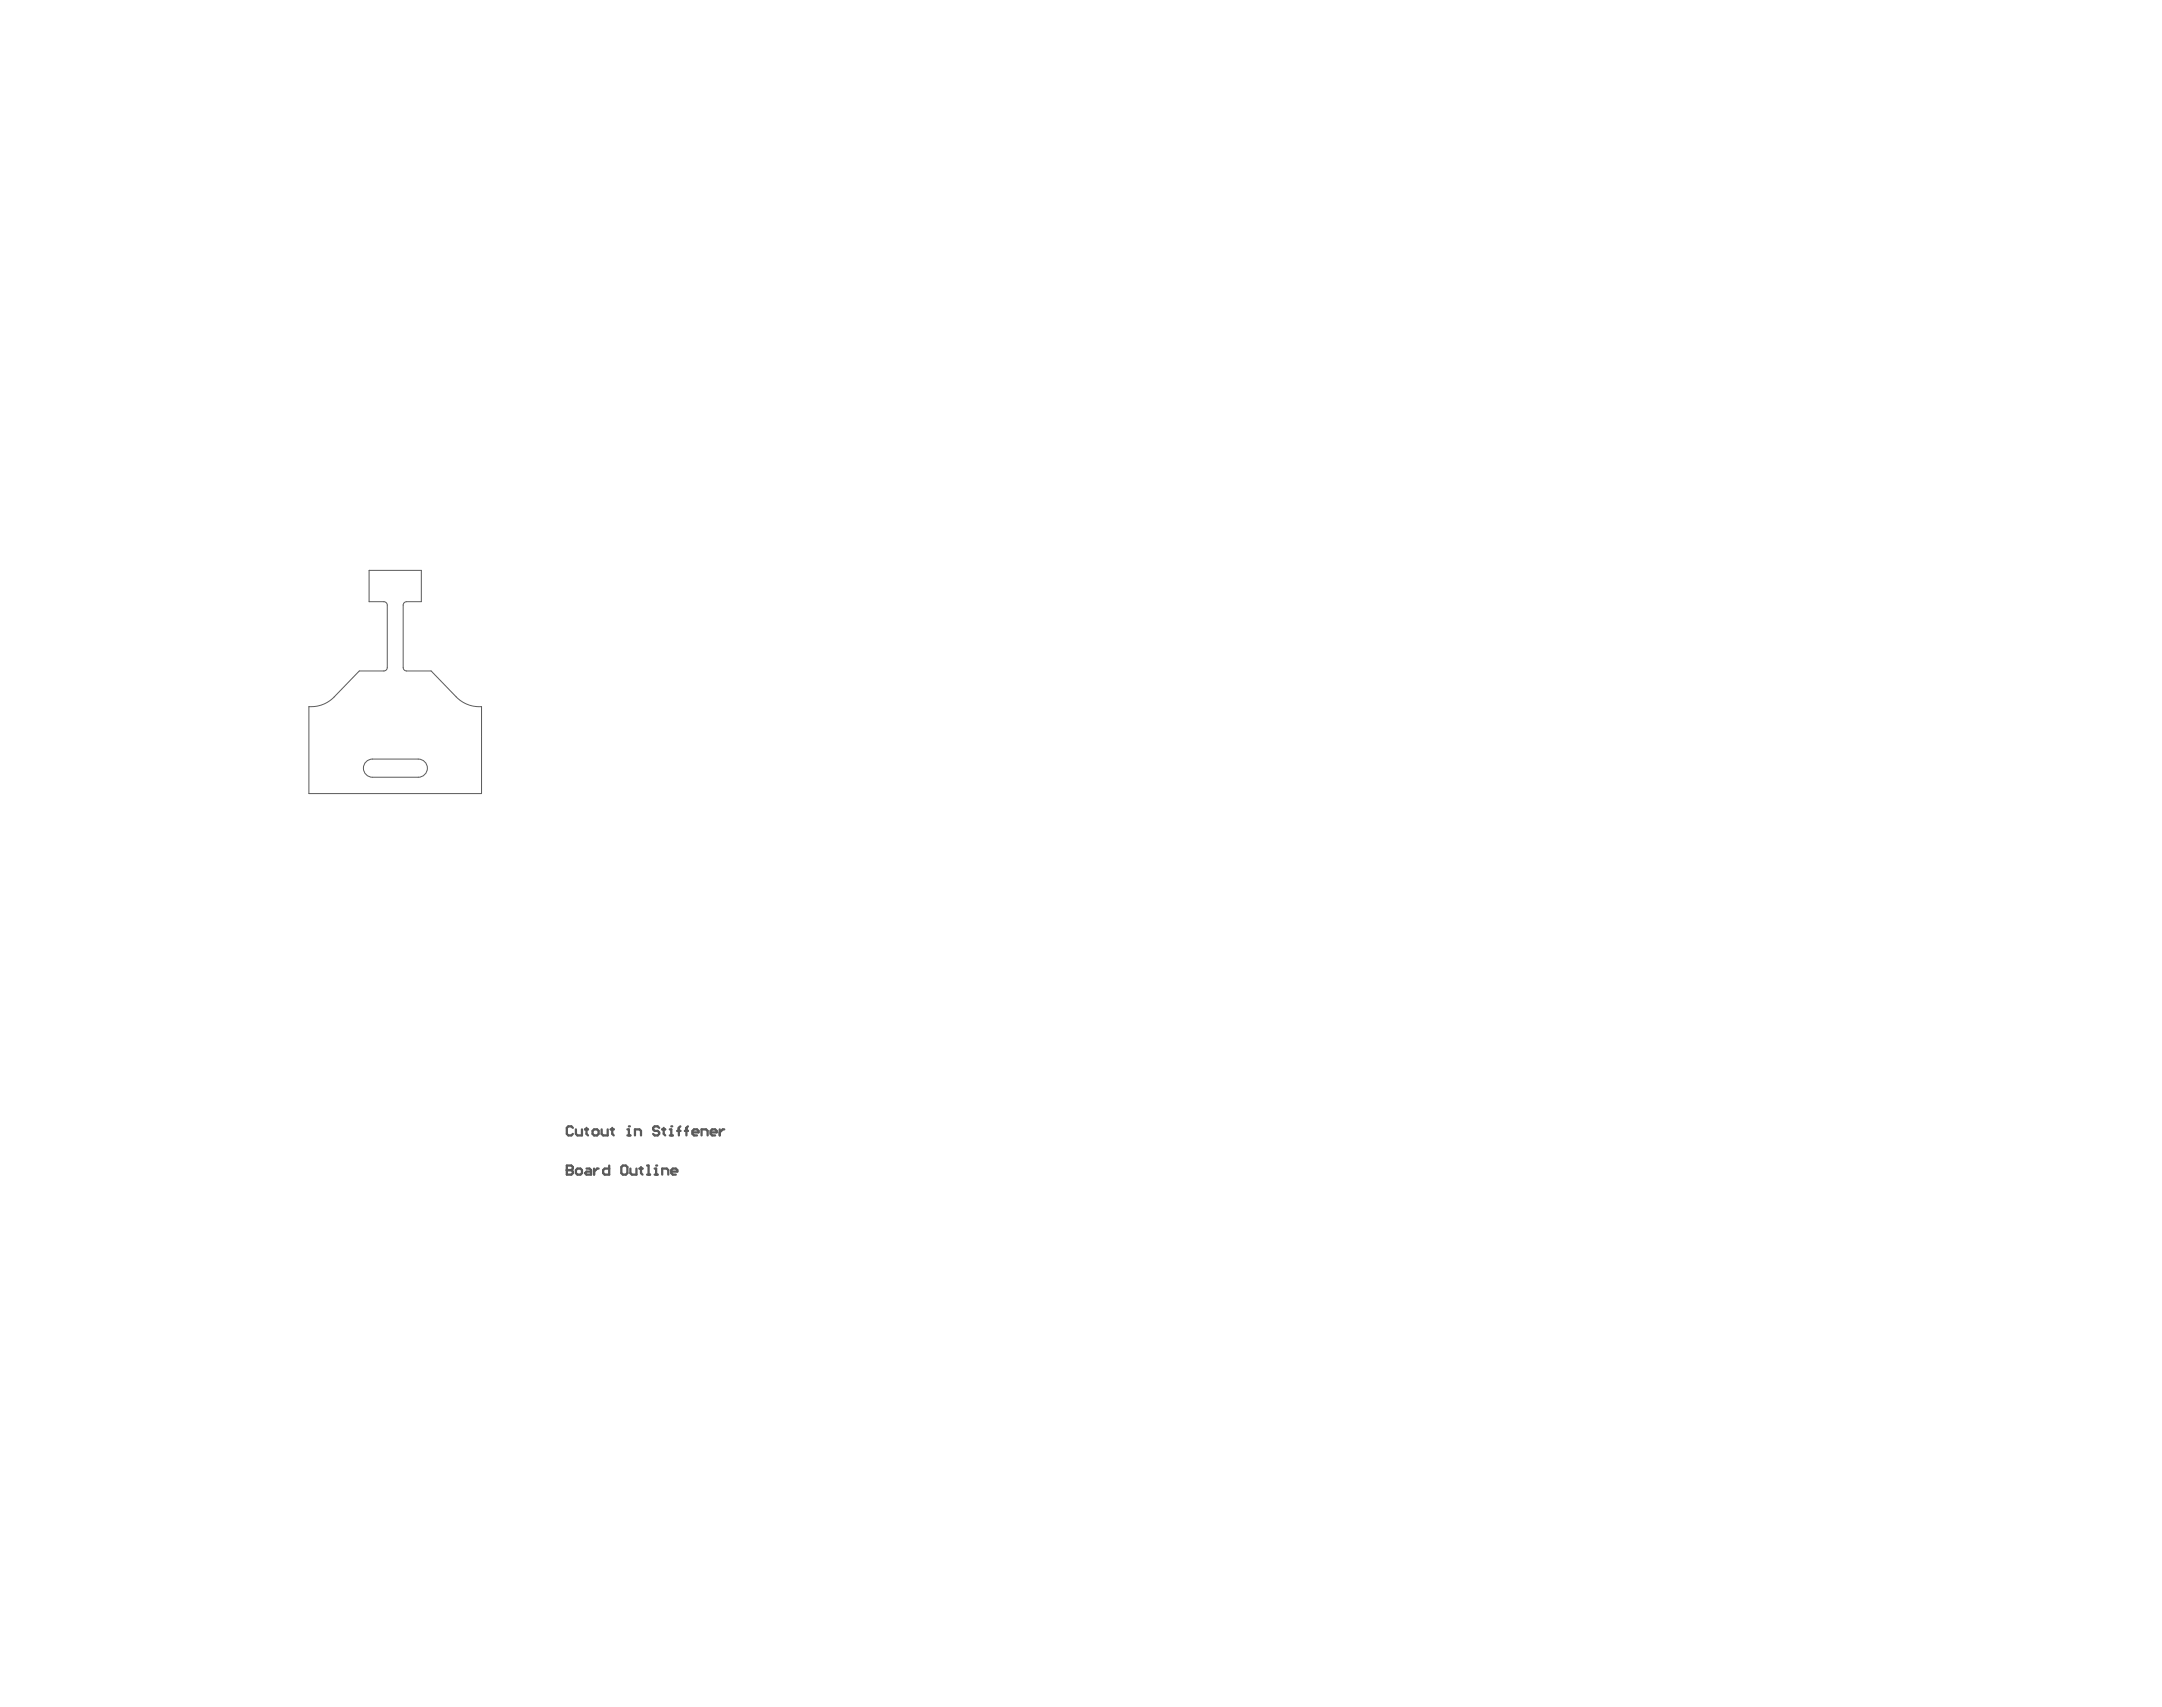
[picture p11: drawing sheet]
<svg xmlns="http://www.w3.org/2000/svg" width="402mm" height="317mm" viewBox="0 0 402 317" stroke-linecap="round" stroke-linejoin="round" font-family="sans-serif">
<path d="M71.4 111.9h-2.7v-5.8h9.7v5.8h-2.8M72 112.5v11.7M75 112.5v11.7M57.5 131.4v16.2h32.1v-16.2M71.4 124.8h-4.6l-4.6 4.8M75.6 124.8h4.6l4.7 4.8" fill="none" stroke="#5a5a5a" stroke-width=".19"/>
<path d="M105.4 216.8v1.7h.9l.3-.3v-.3l-.3-.3h-.9" fill="none" stroke="#5a5a5a" stroke-width=".42"/>
<circle cx="105.4" cy="217.6" r=".21" fill="#5a5a5a"/>
<g fill="none" stroke="#5a5a5a" stroke-width=".42">
<path d="M105.4 216.8h.9l.3 .3v.3l-.3 .2h-.9M107.1 217.6l.3-.2h.6l.3 .2v.6l-.3 .3h-.6l-.3-.3zM109.1 217.4h.6l.2 .2v.9h-.8l-.3-.3 .3-.3h.8M110.5 217.4v1.1M111.4 217.4h-.3l-.6 .5M113.3 216.8v1.7h-.8l-.3-.3v-.6l.3-.2h.8M115.6 217.1l.3-.3h.5l.3 .3v1.1l-.3 .3h-.5l-.3-.3zM117.3 217.4v.8l.2 .3h.9v-1.1M119 217.4h.5M119.2 217.1v1.1l.3 .3M120.4 216.8h.2v1.7M120.4 218.5h.5"/>
<path d="M121.8 218.5h.5M121.8 217.4h.3v1.1"/>
</g>
<circle cx="122.1" cy="216.8" r=".21" fill="#5a5a5a"/>
<path d="M106.6 209.8l-.3-.3h-.6l-.3 .3v1.1l.3 .3h.6l.3-.3M107.1 210.1v.8l.3 .3h.9v-1.1M108.8 210.1h.6M109.1 209.8v1.1l.3 .3M110.5 210.1h.6l.3 .2v.6l-.3 .3h-.6l-.3-.3v-.6zM111.9 210.1v.8l.3 .3h.8v-1.1M113.6 210.1h.6M113.9 209.8v1.1l.3 .3M116.7 211.2h.6M116.7 210.1h.3v1.1M123.2 218.5v-1.1h.8l.3 .2v.9M124.9 217.9h1.1v-.3l-.3-.2h-.5l-.3 .2v.6l.3 .3h.5" fill="none" stroke="#5a5a5a" stroke-width=".42"/>
<path d="M71.4 111.9a.63 .63 0 0 1 .6 .6M75.6 111.9a.63 .63 0 0 0-.6 .6M62.2 129.6a6 6 0 0 1-4.7 1.8M72 124.2a.63 .63 0 0 1-.6 .6M75 124.2a.63 .63 0 0 0 .6 .6M84.9 129.6a6 6 0 0 0 4.7 1.8M69.3 144.6h8.5M69.3 141.2h8.5" fill="none" stroke="#5a5a5a" stroke-width=".19"/>
<circle cx="117" cy="209.5" r=".21" fill="#5a5a5a"/>
<path d="M118.1 211.2v-1.1h.9l.2 .2v.9M122.6 209.8l-.3-.3h-.5l-.3 .3v.3l.3 .2h.5l.3 .3v.3l-.3 .3h-.5l-.3-.3M123.2 210.1h.5M123.5 209.8v1.1l.2 .3M124.6 210.1h.3v1.1M124.6 211.2h.6" fill="none" stroke="#5a5a5a" stroke-width=".42"/>
<circle cx="124.9" cy="209.5" r=".21" fill="#5a5a5a"/>
<path d="M126 210.3h.6M126.6 209.5l-.3 .3v1.4M127.4 210.3h.6M128 209.5l-.3 .3v1.4M128.8 210.6h1.1v-.3l-.2-.2h-.6l-.3 .2v.6l.3 .3h.6M130.5 211.2v-1.1h.8l.3 .2v.9M132.2 210.6h1.1v-.3l-.3-.2h-.5l-.3 .2v.6l.3 .3h.5M133.9 210.1v1.1M134.7 210.1h-.3l-.5 .5" fill="none" stroke="#5a5a5a" stroke-width=".42"/>
<path d="M69.3 141.2a1.69 1.69 0 0 0-1.7 1.7 1.69 1.69 0 0 0 1.7 1.7M77.8 141.2a1.69 1.69 0 0 1 1.7 1.7 1.69 1.69 0 0 1-1.7 1.7" fill="none" stroke="#5a5a5a" stroke-width=".19"/>
</svg>
